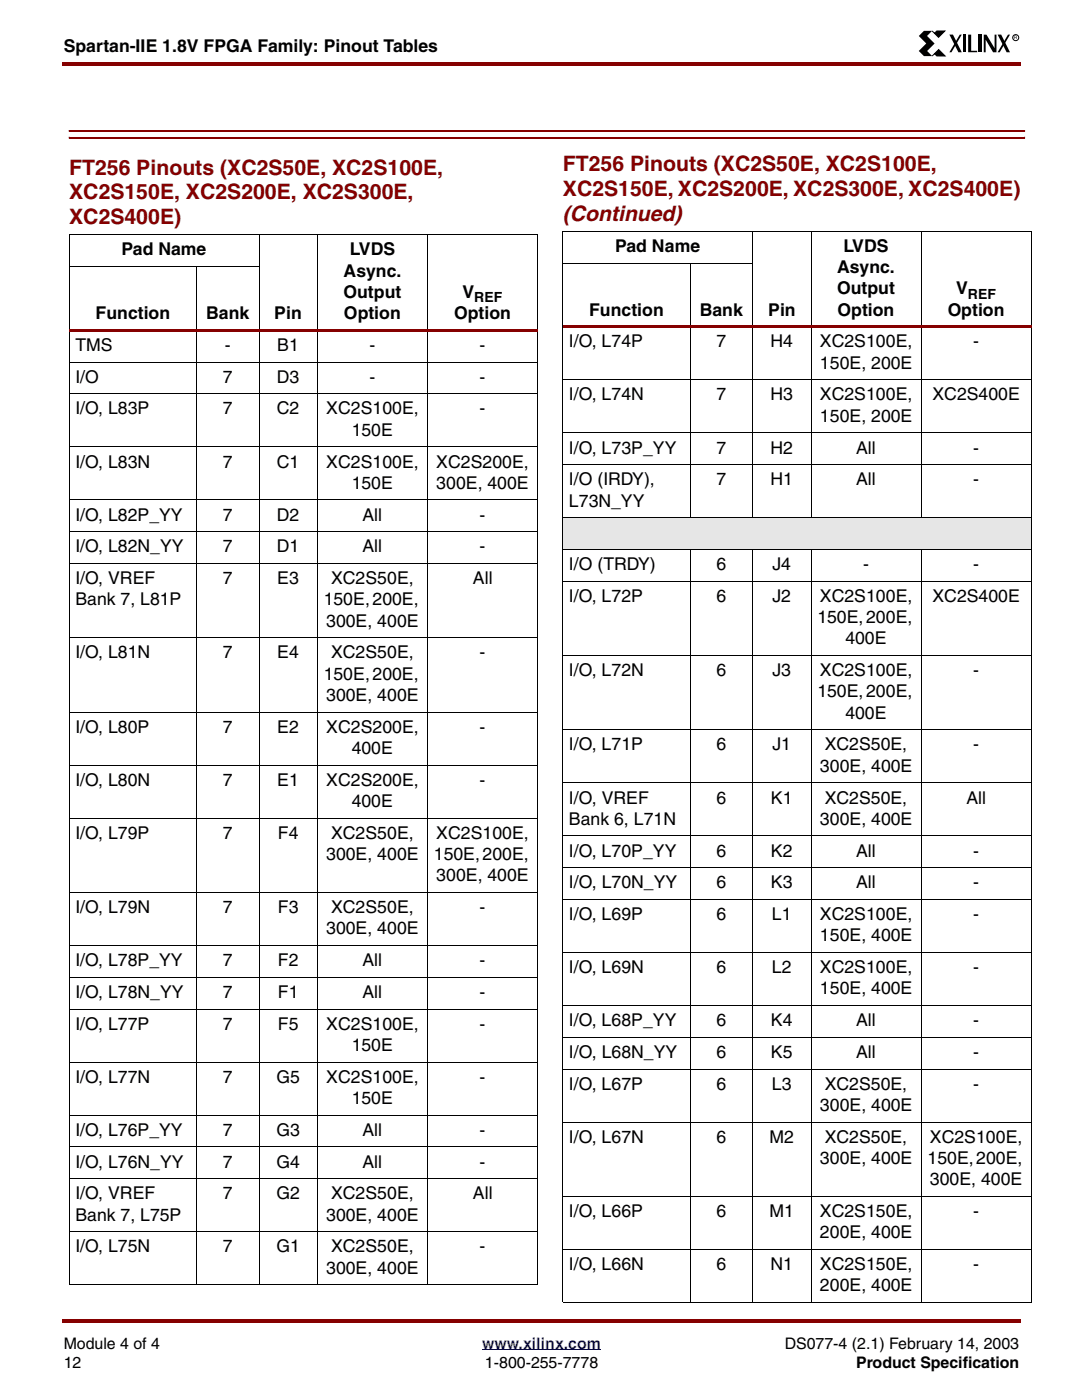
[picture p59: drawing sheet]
<svg xmlns="http://www.w3.org/2000/svg" width="216mm" height="279mm" viewBox="0 0 216 279" stroke-linecap="round" stroke-linejoin="round" font-family="sans-serif">
<defs><g id="words">
<g font-size="4.2" fill="#850000">
<text x="13.8" y="34.9">FT256 Pinouts (XC2S50E, XC2S100E,</text>
<text x="112.2" y="34.2">FT256 Pinouts (XC2S50E, XC2S100E,</text>
<text x="13.8" y="39.8">XC2S150E, XC2S200E, XC2S300E,</text>
<text x="112.2" y="39.1">XC2S150E, XC2S200E, XC2S300E, XC2S400E)</text>
<text x="13.8" y="44.7">XC2S400E)</text>
<text x="112.2" y="44">(Continued)</text>
</g>
<g font-size="3.5">
<text x="12.7" y="10.5">Spartan-IIE 1.8V FPGA Family: Pinout Tables</text>
<text x="24.3" y="51">Pad Name</text>
<text x="69.8" y="51">LVDS</text>
<text x="122.7" y="50.3">Pad Name</text>
<text x="168.2" y="50.3">LVDS</text>
<text x="68.5" y="55.2">Async.</text>
<text x="68.5" y="59.4">Output</text>
<text x="92.2" y="59.4">V</text>
<text x="166.9" y="54.5">Async.</text>
<text x="166.9" y="58.8">Output</text>
<text x="190.7" y="58.8">V</text>
<text x="19" y="63.7">Function</text>
<text x="41.1" y="63.7">Bank</text>
<text x="54.7" y="63.7">Pin</text>
<text x="68.6" y="63.7">Option</text>
<text x="90.6" y="63.7">Option</text>
<text x="117.5" y="63">Function</text>
<text x="139.5" y="63">Bank</text>
<text x="153.2" y="63">Pin</text>
<text x="167" y="63">Option</text>
<text x="189" y="63">Option</text>
<text x="15" y="70">TMS</text>
<text x="44.8" y="70">-</text>
<text x="55.3" y="70">B1</text>
<text x="73.7" y="70">-</text>
<text x="95.6" y="70">-</text>
<text x="113.5" y="69.3">I/O, L74P</text>
<text x="142.9" y="69.3">7</text>
<text x="153.6" y="69.3">H4</text>
<text x="163.5" y="69.3">XC2S100E,</text>
<text x="194.1" y="69.3">-</text>
<text x="15" y="76.4">I/O</text>
<text x="44.4" y="76.4">7</text>
<text x="55.2" y="76.4">D3</text>
<text x="73.7" y="76.4">-</text>
<text x="95.6" y="76.4">-</text>
<text x="163.5" y="73.6">150E, 200E</text>
<text x="15" y="82.7">I/O, L83P</text>
<text x="44.4" y="82.7">7</text>
<text x="55.2" y="82.7">C2</text>
<text x="65.1" y="82.7">XC2S100E,</text>
<text x="95.6" y="82.7">-</text>
<text x="113.5" y="79.9">I/O, L74N</text>
<text x="142.9" y="79.9">7</text>
<text x="153.6" y="79.9">H3</text>
<text x="163.5" y="79.9">XC2S100E,</text>
<text x="185.9" y="79.9">XC2S400E</text>
<text x="70.1" y="87">150E</text>
<text x="163.5" y="84.2">150E, 200E</text>
<text x="15" y="93.3">I/O, L83N</text>
<text x="44.4" y="93.3">7</text>
<text x="55.2" y="93.3">C1</text>
<text x="65.1" y="93.3">XC2S100E,</text>
<text x="87" y="93.3">XC2S200E,</text>
<text x="113.5" y="90.5">I/O, L73P_YY</text>
<text x="142.9" y="90.5">7</text>
<text x="153.6" y="90.5">H2</text>
<text x="170.7" y="90.5">All</text>
<text x="194.1" y="90.5">-</text>
<text x="70.1" y="97.5">150E</text>
<text x="87" y="97.5">300E, 400E</text>
<text x="113.5" y="96.9">I/O (IRDY),</text>
<text x="113.5" y="101.1">L73N_YY</text>
<text x="142.9" y="96.9">7</text>
<text x="153.6" y="96.9">H1</text>
<text x="170.7" y="96.9">All</text>
<text x="194.1" y="96.9">-</text>
<text x="15" y="103.9">I/O, L82P_YY</text>
<text x="44.4" y="103.9">7</text>
<text x="55.2" y="103.9">D2</text>
<text x="72.3" y="103.9">All</text>
<text x="95.6" y="103.9">-</text>
<text x="15" y="110.2">I/O, L82N_YY</text>
<text x="44.4" y="110.2">7</text>
<text x="55.2" y="110.2">D1</text>
<text x="72.3" y="110.2">All</text>
<text x="95.6" y="110.2">-</text>
<text x="113.5" y="113.8">I/O (TRDY)</text>
<text x="142.9" y="113.8">6</text>
<text x="154" y="113.8">J4</text>
<text x="172.1" y="113.8">-</text>
<text x="194.1" y="113.8">-</text>
<text x="15" y="116.6">I/O, VREF</text>
<text x="44.4" y="116.6">7</text>
<text x="55.3" y="116.6">E3</text>
<text x="66" y="116.6">XC2S50E,</text>
<text x="94.3" y="116.6">All</text>
<text x="15" y="120.8">Bank 7, L81P</text>
<text x="64.6" y="120.8">150E, 200E,</text>
<text x="65" y="125.1">300E, 400E</text>
<text x="113.5" y="120.1">I/O, L72P</text>
<text x="142.9" y="120.1">6</text>
<text x="154" y="120.1">J2</text>
<text x="163" y="124.4">150E, 200E,</text>
<text x="163.5" y="120.1">XC2S100E,</text>
<text x="185.9" y="120.1">XC2S400E</text>
<text x="15" y="131.4">I/O, L81N</text>
<text x="44.4" y="131.4">7</text>
<text x="55.3" y="131.4">E4</text>
<text x="66" y="131.4">XC2S50E,</text>
<text x="95.6" y="131.4">-</text>
<text x="168.6" y="128.6">400E</text>
<text x="64.6" y="135.6">150E, 200E,</text>
<text x="113.5" y="135">I/O, L72N</text>
<text x="142.9" y="135">6</text>
<text x="154" y="135">J3</text>
<text x="163.5" y="135">XC2S100E,</text>
<text x="194.1" y="135">-</text>
<text x="65" y="139.9">300E, 400E</text>
<text x="163" y="139.2">150E, 200E,</text>
<text x="168.6" y="143.4">400E</text>
<text x="15" y="146.2">I/O, L80P</text>
<text x="44.4" y="146.2">7</text>
<text x="55.3" y="146.2">E2</text>
<text x="65.1" y="146.2">XC2S200E,</text>
<text x="95.6" y="146.2">-</text>
<text x="113.5" y="149.8">I/O, L71P</text>
<text x="142.9" y="149.8">6</text>
<text x="154" y="149.8">J1</text>
<text x="164.5" y="149.8">XC2S50E,</text>
<text x="194.1" y="149.8">-</text>
<text x="70.1" y="150.5">400E</text>
<text x="163.5" y="154">300E, 400E</text>
<text x="15" y="156.8">I/O, L80N</text>
<text x="44.4" y="156.8">7</text>
<text x="55.3" y="156.8">E1</text>
<text x="65.1" y="156.8">XC2S200E,</text>
<text x="70.1" y="161">400E</text>
<text x="95.6" y="156.8">-</text>
<text x="113.5" y="160.4">I/O, VREF</text>
<text x="142.9" y="160.4">6</text>
<text x="153.7" y="160.4">K1</text>
<text x="164.5" y="160.4">XC2S50E,</text>
<text x="192.7" y="160.4">All</text>
<text x="15" y="167.4">I/O, L79P</text>
<text x="44.4" y="167.4">7</text>
<text x="55.4" y="167.4">F4</text>
<text x="66" y="167.4">XC2S50E,</text>
<text x="87" y="167.4">XC2S100E,</text>
<text x="113.5" y="164.6">Bank 6, L71N</text>
<text x="163.5" y="164.6">300E, 400E</text>
<text x="65" y="171.6">300E, 400E</text>
<text x="86.5" y="171.6">150E, 200E,</text>
<text x="113.5" y="170.9">I/O, L70P_YY</text>
<text x="142.9" y="170.9">6</text>
<text x="153.7" y="170.9">K2</text>
<text x="170.7" y="170.9">All</text>
<text x="194.1" y="170.9">-</text>
<text x="87" y="175.9">300E, 400E</text>
<text x="113.5" y="177.3">I/O, L70N_YY</text>
<text x="142.9" y="177.3">6</text>
<text x="153.7" y="177.3">K3</text>
<text x="170.7" y="177.3">All</text>
<text x="194.1" y="177.3">-</text>
<text x="15" y="182.2">I/O, L79N</text>
<text x="44.4" y="182.2">7</text>
<text x="55.4" y="182.2">F3</text>
<text x="66" y="182.2">XC2S50E,</text>
<text x="95.6" y="182.2">-</text>
<text x="113.5" y="183.6">I/O, L69P</text>
<text x="142.9" y="183.6">6</text>
<text x="153.9" y="183.6">L1</text>
<text x="163.5" y="183.6">XC2S100E,</text>
<text x="194.1" y="183.6">-</text>
<text x="65" y="186.4">300E, 400E</text>
<text x="163.5" y="187.9">150E, 400E</text>
<text x="15" y="192.8">I/O, L78P_YY</text>
<text x="44.4" y="192.8">7</text>
<text x="55.4" y="192.8">F2</text>
<text x="72.3" y="192.8">All</text>
<text x="95.6" y="192.8">-</text>
<text x="113.5" y="194.2">I/O, L69N</text>
<text x="142.9" y="194.2">6</text>
<text x="153.9" y="194.2">L2</text>
<text x="163.5" y="194.2">XC2S100E,</text>
<text x="194.1" y="194.2">-</text>
<text x="15" y="199.1">I/O, L78N_YY</text>
<text x="44.4" y="199.1">7</text>
<text x="55.4" y="199.1">F1</text>
<text x="72.3" y="199.1">All</text>
<text x="95.6" y="199.1">-</text>
<text x="163.5" y="198.5">150E, 400E</text>
<text x="15" y="205.5">I/O, L77P</text>
<text x="44.4" y="205.5">7</text>
<text x="55.4" y="205.5">F5</text>
<text x="65.1" y="205.5">XC2S100E,</text>
<text x="70.1" y="209.7">150E</text>
<text x="95.6" y="205.5">-</text>
<text x="113.5" y="204.8">I/O, L68P_YY</text>
<text x="142.9" y="204.8">6</text>
<text x="153.7" y="204.8">K4</text>
<text x="170.7" y="204.8">All</text>
<text x="194.1" y="204.8">-</text>
<text x="113.5" y="211.2">I/O, L68N_YY</text>
<text x="142.9" y="211.2">6</text>
<text x="153.7" y="211.2">K5</text>
<text x="170.7" y="211.2">All</text>
<text x="194.1" y="211.2">-</text>
<text x="15" y="216.1">I/O, L77N</text>
<text x="44.4" y="216.1">7</text>
<text x="55.1" y="216.1">G5</text>
<text x="65.1" y="216.1">XC2S100E,</text>
<text x="70.1" y="220.3">150E</text>
<text x="95.6" y="216.1">-</text>
<text x="113.5" y="217.5">I/O, L67P</text>
<text x="142.9" y="217.5">6</text>
<text x="153.9" y="217.5">L3</text>
<text x="163.5" y="221.7">300E, 400E</text>
<text x="164.5" y="217.5">XC2S50E,</text>
<text x="194.1" y="217.5">-</text>
<text x="15" y="226.7">I/O, L76P_YY</text>
<text x="44.4" y="226.7">7</text>
<text x="55.1" y="226.7">G3</text>
<text x="72.3" y="226.7">All</text>
<text x="95.6" y="226.7">-</text>
<text x="15" y="233">I/O, L76N_YY</text>
<text x="44.4" y="233">7</text>
<text x="55.1" y="233">G4</text>
<text x="72.3" y="233">All</text>
<text x="95.6" y="233">-</text>
<text x="113.5" y="228.1">I/O, L67N</text>
<text x="142.9" y="228.1">6</text>
<text x="153.4" y="228.1">M2</text>
<text x="163.5" y="232.3">300E, 400E</text>
<text x="164.5" y="228.1">XC2S50E,</text>
<text x="185" y="232.3">150E, 200E,</text>
<text x="185.4" y="228.1">XC2S100E,</text>
<text x="15" y="239.4">I/O, VREF</text>
<text x="44.4" y="239.4">7</text>
<text x="55.1" y="239.4">G2</text>
<text x="66" y="239.4">XC2S50E,</text>
<text x="94.3" y="239.4">All</text>
<text x="185.4" y="236.6">300E, 400E</text>
<text x="15" y="243.6">Bank 7, L75P</text>
<text x="65" y="243.6">300E, 400E</text>
<text x="113.5" y="242.9">I/O, L66P</text>
<text x="142.9" y="242.9">6</text>
<text x="153.4" y="242.9">M1</text>
<text x="163.5" y="242.9">XC2S150E,</text>
<text x="194.1" y="242.9">-</text>
<text x="15" y="249.9">I/O, L75N</text>
<text x="44.4" y="249.9">7</text>
<text x="55.1" y="249.9">G1</text>
<text x="66" y="249.9">XC2S50E,</text>
<text x="95.6" y="249.9">-</text>
<text x="163.5" y="247.1">200E, 400E</text>
<text x="65" y="254.2">300E, 400E</text>
<text x="113.5" y="253.5">I/O, L66N</text>
<text x="142.9" y="253.5">6</text>
<text x="153.6" y="253.5">N1</text>
<text x="163.5" y="253.5">XC2S150E,</text>
<text x="163.5" y="257.7">200E, 400E</text>
<text x="194.1" y="253.5">-</text>
</g>
<g font-size="3.2">
<text x="12.7" y="269.2">Module 4 of 4</text>
<text x="156.5" y="269.2">DS077-4 (2.1) February 14, 2003</text>
<text x="12.7" y="273.1">12</text>
<text x="96.7" y="273.1">1-800-255-7778</text>
<text x="170.7" y="273.1">Product Specification</text>
</g>
<text font-size="3.2" fill="#00f" x="96.1" y="269.2">www.xilinx.com</text>
<g font-size="2.8">
<text x="193" y="59.6">REF</text>
<text x="94.6" y="60.3">REF</text>
</g>
<text font-size="1" x="202.2" y="7.9">R</text>
</g></defs>
<g fill="#850000">
<path d="M12.4 12.4h.3v.7h-.3z"/>
<path d="M12.7 12.4h190.8v.7h-190.8z"/>
</g>
<path d="M12.7 267h190.5v9.9h-190.5z" fill="#fff"/>
<path d="M96.1 269.4h23.7" fill="none" stroke="#00f" stroke-width=".2"/>
<g fill="#850000">
<path d="M12.4 263.2h.3v.7h-.3z"/>
<path d="M12.7 263.2h190.8v.7h-190.8z"/>
</g>
<path d="M183.1 6.1h20.1v5.2h-20.1z" fill="#fff"/>
<path d="M184.2 6.2h1.7l-1.1 1 1.6 1.5-1.5 1.5 1 1h-1.7l-1-1 1.5-1.5-1.5-1.5zM189.3 6.9h.7l1.8 3.5h-.7zM191.4 6.9h.4l-2.1 3.5h-.4zM192 6.9h.6v3.5h-.6zM193 6.9h.6v3.2h1.2v.3h-1.8zM195.1 6.9h.6v3.5h-.6zM196.2 6.9h.5l1.6 2.7v-2.7h.4v3.5h-.7l-1.5-2.5v2.5h-.3zM198.9 6.9h.7l1.8 3.5h-.7zM201 6.9h.4l-2.1 3.5h-.4z" fill="#000"/>
<path d="M185.9 6.2l.4 .4 .5-.4h1.6l-1.3 1.3zM186.3 10.7l-.4 .5 1.3-1.3 1.3 1.3h-1.7z" fill="#000" stroke="#000" stroke-width=".2"/>
<circle cx="202.5" cy="7.5" r=".6" fill="none" stroke="#000" stroke-width=".2"/>
<path d="M13.8 23.4h190.5v7.2h-190.5z" fill="#fff"/>
<g fill="#850000">
<path d="M13.8 26v.3z"/>
<path d="M204.3 26v.3z"/>
</g>
<path d="M13.8 26.1h190.5" fill="none" stroke="#850000" stroke-width=".34"/>
<g fill="#850000">
<path d="M13.8 27.3v.3z"/>
<path d="M204.3 27.3v.3z"/>
</g>
<path d="M13.8 27.5h190.5" fill="none" stroke="#850000" stroke-width=".34"/>
<path d="M13.8 46.9h93.4M13.8 53.2h37.9M13.8 46.9v209.5M39.2 53.2v203.3M51.6 46.8v209.7M63.3 46.8v209.7M85.3 46.8v209.7M107.2 46.9v209.5" fill="none" stroke="#000" stroke-width=".2"/>
<path d="M13.8 65.7h93.4v.5h-93.4z" fill="#850000"/>
<g fill="none" stroke="#000" stroke-width=".2">
<path d="M13.8 72.3h93.4M13.8 78.6h93.4M13.8 89.2h93.4M13.8 99.8h93.4M13.8 106.1h93.4M13.8 112.5h93.4M13.8 127.3h93.4M13.8 142.1h93.4M13.8 152.7h93.4M13.8 163.3h93.4M13.8 178.1h93.4M13.8 188.7h93.4"/>
<path d="M13.8 195h93.4M13.8 201.4h93.4M13.8 212h93.4M13.8 222.5h93.4M13.8 228.9h93.4M13.8 235.2h93.4M13.8 245.8h93.4M13.8 256.4h93.4"/>
</g>
<path d="M112.2 103.3h93.4v6.3h-93.4z" fill="#e6e6e6"/>
<path d="M112.2 46.1h93.5M112.2 52.5h37.9M112.2 46.2v213.7M137.6 52.5v50.8M150.1 46.1v57.2M161.7 46.1v57.2M183.7 46.1v57.2M205.6 46.2v213.7M137.6 109.6v150.4M150.1 109.6v150.4M161.7 109.6v150.4M183.7 109.6v150.4" fill="none" stroke="#000" stroke-width=".2"/>
<path d="M112.2 64.9h93.5v.6h-93.5z" fill="#850000"/>
<g fill="none" stroke="#000" stroke-width=".2">
<path d="M112.2 75.8h93.5M112.2 86.4h93.5M112.2 92.7h93.5M112.2 103.3h93.5M112.2 109.6h93.5M112.2 116h93.5M112.2 130.8h93.5M112.2 145.6h93.5M112.2 156.2h93.5M112.2 166.8h93.5M112.2 173.1h93.5M112.2 179.5h93.5"/>
<path d="M112.2 190.1h93.5M112.2 200.7h93.5M112.2 207h93.5M112.2 213.4h93.5M112.2 223.9h93.5M112.2 238.8h93.5M112.2 249.3h93.5M112.2 259.9h93.5"/>
</g>
<use href="#words"/>
</svg>
